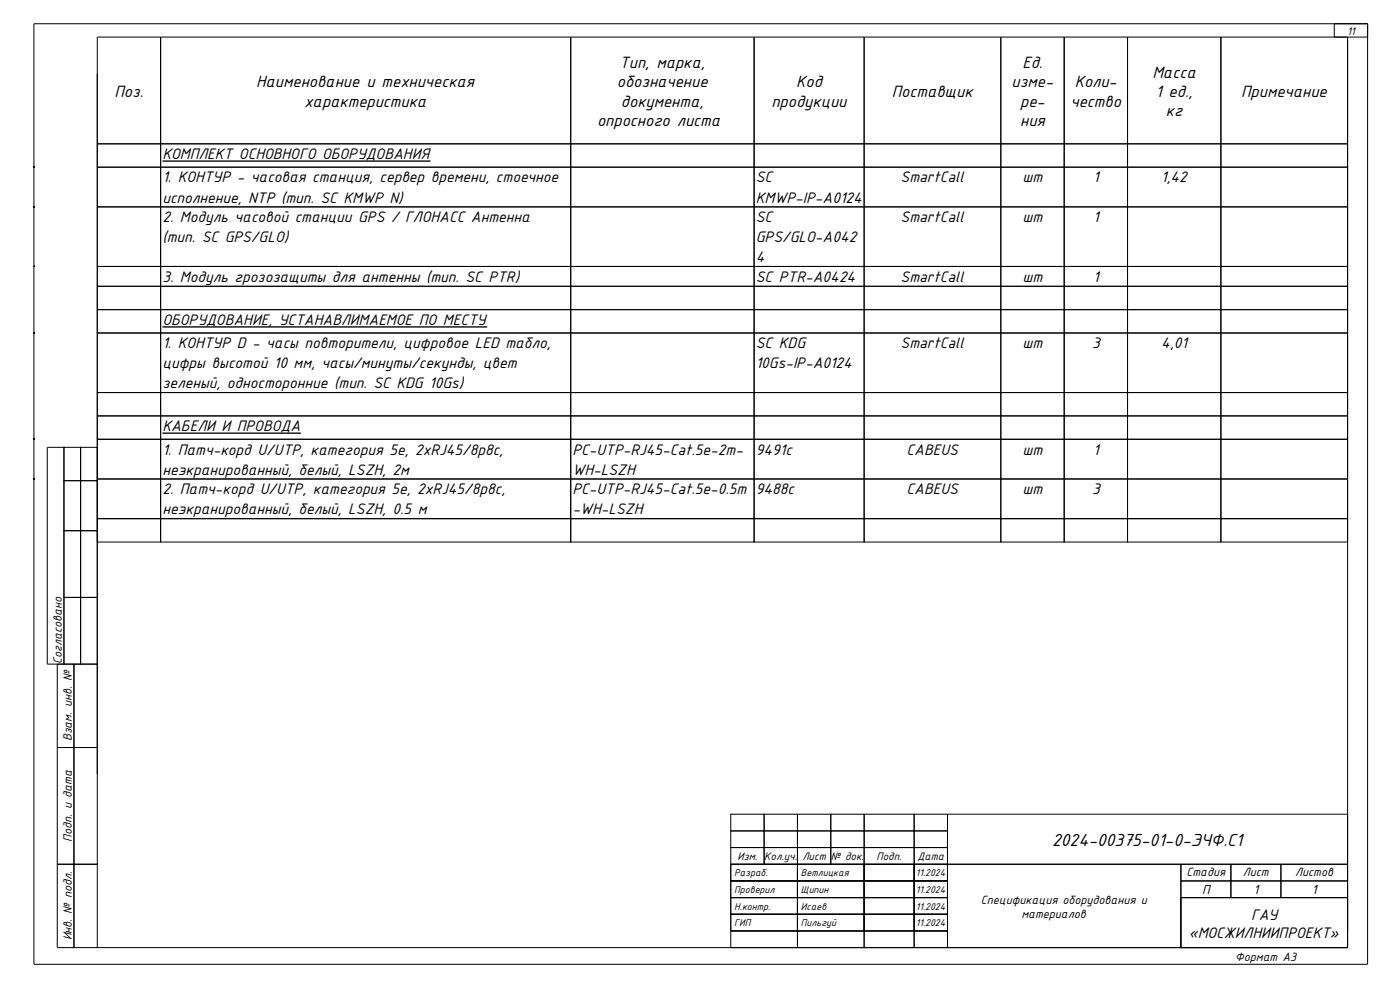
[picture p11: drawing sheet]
<svg xmlns="http://www.w3.org/2000/svg" width="420mm" height="297mm" viewBox="0 0 420 297" stroke-linecap="round" stroke-linejoin="round" font-family="sans-serif">
<defs><g id="words">
<text font-size="5.6" x="315.6" y="253.7">2024-00375-01-0-ЭЧФ.С1</text>
<g font-size="5.3">
<text x="185.8" y="20.4">Тип, марка,</text>
<text x="306.7" y="20.4">Ед.</text>
<text x="345.6" y="23.3">Масса</text>
<text x="34.3" y="29.1">Поз.</text>
<text x="76.8" y="26.2">Наименование и техническая</text>
<text x="185" y="26.2">обозначение</text>
<text x="238.8" y="26.2">Код</text>
<text x="267.5" y="29.1">Поставщик</text>
<text x="303.4" y="26.2">изме-</text>
<text x="322.3" y="26.2">Коли-</text>
<text x="346.6" y="29.1">1 ед.,</text>
<text x="372.3" y="29.1">Примечание</text>
<text x="91.3" y="32">характеристика</text>
<text x="186.2" y="32">документа,</text>
<text x="231.4" y="32">продукции</text>
<text x="306" y="32">ре-</text>
<text x="321.1" y="32">чество</text>
<text x="349.7" y="34.9">кг</text>
<text x="179.1" y="37.8">опросного листа</text>
<text x="306" y="37.8">ния</text>
</g>
<g font-size="4.9">
<text x="48.7" y="47.7">КОМПЛЕКТ ОСНОВНОГО ОБОРУДОВАНИЯ</text>
<text x="48.7" y="54.7">1. КОНТУР - часовая станция, сервер времени, стоечное</text>
<text x="226.7" y="54.7">SC</text>
<text x="270.1" y="54.7">SmartCall</text>
<text x="306.7" y="54.7">шт</text>
<text x="327.9" y="54.7">1</text>
<text x="348.3" y="54.7">1,42</text>
<text x="48.7" y="60.7">исполнение, NTP (тип. SC KMWP N)</text>
<text x="226.7" y="60.7">KMWP-IP-A0124</text>
<text x="48.7" y="66.6">2. Модуль часовой станции GPS / ГЛОНАСС Антенна</text>
<text x="226.7" y="66.6">SC</text>
<text x="270.1" y="66.6">SmartCall</text>
<text x="306.7" y="66.6">шт</text>
<text x="327.9" y="66.6">1</text>
<text x="48.7" y="72.6">(тип. SC GPS/GLO)</text>
<text x="226.7" y="72.6">GPS/GLO-A042</text>
<text x="226.7" y="78.6">4</text>
<text x="48.7" y="84.5">3. Модуль грозозащиты для антенны (тип. SC PTR)</text>
<text x="226.7" y="84.5">SC PTR-A0424</text>
<text x="270.1" y="84.5">SmartCall</text>
<text x="306.7" y="84.5">шт</text>
<text x="327.9" y="84.5">1</text>
<text x="48.7" y="97.4">ОБОРУДОВАНИЕ, УСТАНАВЛИМАЕМОЕ ПО МЕСТУ</text>
<text x="48.7" y="104.4">1. КОНТУР D - часы повторители, цифровое LED табло,</text>
<text x="226.7" y="104.4">SC KDG</text>
<text x="270.1" y="104.4">SmartCall</text>
<text x="306.7" y="104.4">шт</text>
<text x="327.5" y="104.4">3</text>
<text x="348.3" y="104.4">4,01</text>
<text x="48.7" y="110.4">цифры высотой 10 мм, часы/минуты/секунды, цвет</text>
<text x="226.7" y="110.4">10Gs-IP-A0124</text>
<text x="48.7" y="116.4">зеленый, односторонние (тип. SC KDG 10Gs)</text>
<text x="48.7" y="129.3">КАБЕЛИ И ПРОВОДА</text>
<text x="48.7" y="136.3">1. Патч-корд U/UTP, категория 5е, 2xRJ45/8p8c,</text>
<text x="171.7" y="136.3">PC-UTP-RJ45-Cat.5e-2m-</text>
<text x="226.7" y="136.3">9491c</text>
<text x="271.9" y="136.3">CABEUS</text>
<text x="306.7" y="136.3">шт</text>
<text x="327.9" y="136.3">1</text>
<text x="48.7" y="142.3">неэкранированный, белый, LSZH, 2м</text>
<text x="171.7" y="142.3">WH-LSZH</text>
<text x="48.7" y="148.2">2. Патч-корд U/UTP, категория 5е, 2xRJ45/8p8c,</text>
<text x="171.7" y="148.2">PC-UTP-RJ45-Cat.5e-0.5m</text>
<text x="226.7" y="148.2">9488c</text>
<text x="271.9" y="148.2">CABEUS</text>
<text x="306.7" y="148.2">шт</text>
<text x="327.5" y="148.2">3</text>
<text x="48.7" y="154.2">неэкранированный, белый, LSZH, 0.5 м</text>
<text x="171.7" y="154.2">-WH-LSZH</text>
<text x="375.2" y="275.7">ГАУ</text>
<text x="356.6" y="281.2">«МОСЖИЛНИИПРОЕКТ»</text>
</g>
<g font-size="4.2">
<text x="360.5" y="268">П</text>
<text x="376" y="268">1</text>
<text x="393.5" y="268">1</text>
</g>
<g font-size="3.9">
<text x="18.5" y="199.1" transform="rotate(-90 18.5 199.1)">Согласовано</text>
<text x="21.5" y="222.2" transform="rotate(-90 21.5 222.2)">Взам. инв. №</text>
<text x="21.5" y="252.4" transform="rotate(-90 21.5 252.4)">Подп. и дата</text>
<text x="355.9" y="262.7">Стадия</text>
<text x="372.8" y="262.7">Лист</text>
<text x="388.5" y="262.7">Листов</text>
<text x="294.2" y="271.1">Спецификация оборудования и</text>
<text x="306.4" y="275.2">материалов</text>
<text x="21.5" y="282" transform="rotate(-90 21.5 282)">Инв. № подл.</text>
<text x="370.5" y="288">Формат А3</text>
</g>
<g font-size="3.5">
<text x="404" y="10.4">11</text>
<text x="221.2" y="257.9">Изм.</text>
<text x="229.2" y="257.9">Кол.уч.</text>
<text x="240.6" y="257.9">Лист</text>
<text x="249.2" y="257.9">№ док.</text>
<text x="262.9" y="257.9">Подп.</text>
<text x="275.2" y="257.9">Дата</text>
</g>
<g font-size="3.2">
<text x="220.2" y="262.7">Разраб.</text>
<text x="240.2" y="262.7">Ветлицкая</text>
<text x="274.7" y="262.7">11.2024</text>
<text x="220.2" y="267.7">Проверил</text>
<text x="240.2" y="267.7">Щипин</text>
<text x="274.7" y="267.7">11.2024</text>
<text x="220.2" y="272.7">Н.контр.</text>
<text x="240.2" y="272.7">Исаев</text>
<text x="274.7" y="272.7">11.2024</text>
<text x="220.2" y="277.7">ГИП</text>
<text x="240.2" y="277.7">Пильгуй</text>
<text x="274.7" y="277.7">11.2024</text>
</g>
</g></defs>
<g fill="none" stroke="#000" stroke-width=".3">
<path d="M10.2 7.1h400v282h-400zM48.2 11.1v74.7M171.2 11.1v74.7M226.2 11.1v74.7M259.2 11.1v74.7M300.2 11.1v74.7M319.2 11.1v74.7M338.2 11.1v74.7M366.2 11.1v74.7M400.2 7.1v4M404.2 11.1v273h-375M410.2 11.1h-381v221"/>
<path d="M10.2 50.1h.1M29.2 43.1h375M29.2 50.1h375M10.2 62h.1M10.2 79.9h.1M29.2 62h375M29.2 79.9h375M10.2 99.8h.1M29.2 85.8h19v7h-19zM29.2 92.8h375M29.2 99.8h375M29.2 85.8h375"/>
<path d="M48.2 85.8h123v7h-123zM48.2 92.8v24.9M171.2 85.8h55v7h-55zM171.2 92.8v24.9M226.2 85.8h33v7h-33zM226.2 92.8v24.9M259.2 85.8h41v7h-41zM259.2 92.8v24.9M300.2 85.8h19v7h-19zM300.2 92.8v24.9M319.2 85.8h19v7h-19zM319.2 92.8v24.9"/>
<path d="M338.2 85.8h28v7h-28zM338.2 92.8v24.9M366.2 85.8h38v7h-38zM366.2 92.8v24.9M29.2 117.7h19v7h-19zM29.2 117.7h375M48.2 117.7h123v7h-123zM171.2 117.7h55v7h-55zM226.2 117.7h33v7h-33zM259.2 117.7h41v7h-41zM300.2 117.7h19v7h-19zM319.2 117.7h19v7h-19z"/>
<path d="M338.2 117.7h28v7h-28zM366.2 117.7h38v7h-38zM10.2 131.7h.1M19.2 134.1h5v10h-5zM24.2 134.1h5v10h-5zM29.2 124.7h375M29.2 131.7h375M48.2 124.7v30.8M171.2 124.7v30.8M226.2 124.7v30.8M259.2 124.7v30.8M300.2 124.7v30.8"/>
<path d="M319.2 124.7v30.8M338.2 124.7v30.8M366.2 124.7v30.8M10.2 143.6h.1M19.2 159.1h5v20h-5zM19.2 144.1h5v15h-5zM24.2 159.1h5v20h-5zM24.2 144.1h5v15h-5zM29.2 155.5h19v7h-19zM29.2 143.6h375M29.2 155.5h375M48.2 155.5h123v7h-123z"/>
<path d="M171.2 155.5h55v7h-55zM226.2 155.5h33v7h-33zM259.2 155.5h41v7h-41zM300.2 155.5h19v7h-19zM319.2 155.5h19v7h-19zM338.2 155.5h28v7h-28zM366.2 155.5h38v7h-38zM19.2 179.1h5v20h-5zM24.2 179.1h5v20h-5zM17.2 199.1v85h5v-85h-8v-65h5v65M22.2 199.1h7v25h-7zM17.2 224.1h5"/>
<path d="M22.2 224.1h7v35h-7zM17.2 259.1h5M22.2 259.1h7v25h-7zM219.2 249.1h10v5h-10zM219.2 244.1h10v5h-10zM219.2 259.1h185M229.2 249.1h10v5h-10zM229.2 244.1h10v5h-10zM229.2 254.1v5M239.2 249.1h10v5h-10zM239.2 244.1h10v5h-10zM239.2 254.1v30"/>
<path d="M249.2 249.1h10v5h-10zM249.2 244.1h10v5h-10zM249.2 254.1v5M259.2 249.1h15v5h-15zM259.2 244.1h15v5h-15zM259.2 259.1h15v5h-15zM259.2 254.1v30M274.2 249.1h10v5h-10zM274.2 244.1h10v5h-10zM274.2 254.1v30M284.2 254.1h-65v30M354.2 259.1v25"/>
<path d="M369.2 259.1v10M384.2 259.1v10M404.2 244.1h-120v40M219.2 264.1h65M219.2 269.1h65M219.2 274.1h65M219.2 279.1h65M259.2 264.1h15v5h-15zM259.2 269.1h15v5h-15zM259.2 274.1h15v5h-15zM259.2 279.1h15v5h-15zM354.2 264.1h50"/>
<path d="M354.2 269.1h50"/>
</g>
<path d="M48.7 48.3h80.4M48.7 98h97.4M48.7 129.9h41.5" fill="none" stroke="#000" stroke-width=".4"/>
<use href="#words"/>
</svg>
